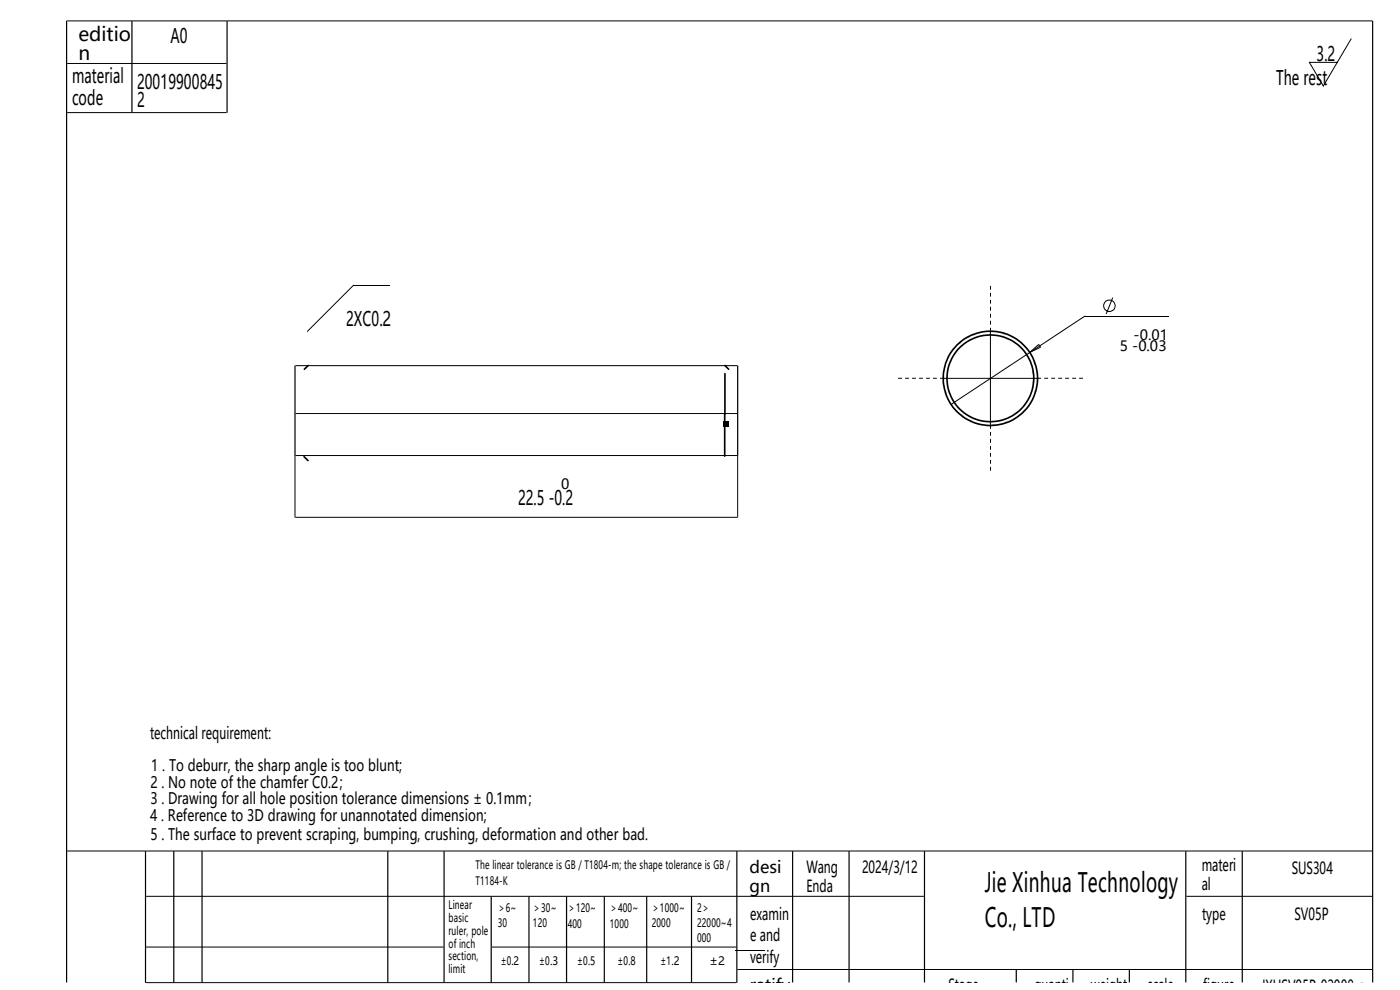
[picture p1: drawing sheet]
<svg xmlns="http://www.w3.org/2000/svg" width="297mm" height="210mm" viewBox="0 0 297 210" stroke-linecap="round" stroke-linejoin="round" font-family="sans-serif">
<defs><g id="words">
<g font-size="5.6">
<text x="208.9" y="189.1">Jie Xinhua Technology</text>
<text x="208.9" y="196.7">Co., LTD</text>
</g>
<g font-size="4.2">
<text x="36.2" y="9">A0</text>
<text x="15.3" y="17.6">material</text>
<text x="279.3" y="12.9">3.2</text>
<text x="15.3" y="22.4">code</text>
<text x="29.1" y="18.8">20019900845</text>
<text x="29.1" y="22.6">2</text>
<text x="270.7" y="18.1">The rest</text>
<text x="73.4" y="69.2">2XC0.2</text>
<text x="109.9" y="107.2">22.5 -0.2</text>
</g>
<g font-size="4.1">
<text x="16.6" y="8.6">editio</text>
<text x="16.6" y="12.8">n</text>
</g>
<g font-size="3.5">
<text x="31.8" y="156.7">technical requirement:</text>
<text x="159" y="185.2">desi</text>
<text x="171.1" y="185.2">Wang</text>
<text x="182.9" y="185.2">2024/3/12</text>
<text x="254.9" y="184.8">materi</text>
<text x="274" y="185.4">SUS304</text>
<text x="159" y="189.1">gn</text>
<text x="171.1" y="189.1">Enda</text>
<text x="254.9" y="188.8">al</text>
<text x="159.1" y="195.2">examin</text>
<text x="255" y="195.2">type</text>
<text x="274.6" y="195.1">SV05P</text>
<text x="159.1" y="199.7">e and</text>
<text x="159.1" y="204.3">verify</text>
<text x="159" y="210.2">ratify</text>
<text x="201.2" y="210.3">Stage</text>
<text x="219.5" y="210.3">quanti</text>
<text x="231.4" y="210.3">weight</text>
<text x="243.5" y="210.3">scale</text>
<text x="255.3" y="210.3">figure</text>
<text x="267.5" y="210.4">JXHSV05P-02008-a</text>
</g>
<g font-size="3.4">
<text x="31.9" y="167.1">2 . No note of the chamfer C0.2；</text>
<text x="32.1" y="163.5">1 . To deburr, the sharp angle is too blunt;</text>
<text x="31.9" y="170.6">3 . Drawing for all hole position tolerance dimensions ± 0.1mm；</text>
<text x="31.8" y="174.1">4 . Reference to 3D drawing for unannotated dimension;</text>
<text x="31.9" y="178.3">5 . The surface to prevent scraping, bumping, crushing, deformation and other bad.</text>
</g>
<g font-size="3">
<text x="237.6" y="74.4">5 -0.03</text>
<text x="240.5" y="72.1">-0.01</text>
<text x="119" y="103.6">0</text>
</g>
<g font-size="2.5">
<text x="100.9" y="184.3">The linear tolerance is GB / T1804-m; the shape tolerance is GB /</text>
<text x="100.9" y="187.6">T1184-K</text>
<text x="95.2" y="192.8">Linear</text>
<text x="95.2" y="195.6">basic</text>
<text x="105.6" y="193.4">＞6~</text>
<text x="105.6" y="196.7">30</text>
<text x="113.1" y="193.4">＞30~</text>
<text x="113.1" y="196.7">120</text>
<text x="120.4" y="193.4">＞120~</text>
<text x="120.4" y="196.8">400</text>
<text x="129.4" y="193.4">＞400~</text>
<text x="129.4" y="196.8">1000</text>
<text x="138.3" y="193.4">＞1000~</text>
<text x="138.3" y="196.7">2000</text>
<text x="147.9" y="193.4">2＞</text>
<text x="147.9" y="196.7">22000~4</text>
<text x="95.2" y="198.3">ruler, pole</text>
<text x="95.2" y="201">of inch</text>
<text x="95.2" y="203.7">section,</text>
<text x="147.9" y="199.9">000</text>
<text x="95.2" y="206.5">limit</text>
<text x="106.2" y="204.8">±0.2</text>
<text x="114.4" y="204.8">±0.3</text>
<text x="122.4" y="204.8">±0.5</text>
<text x="131" y="204.8">±0.8</text>
<text x="140.1" y="204.8">±1.2</text>
<text x="150.5" y="204.8">±2</text>
</g>
</g></defs>
<g fill="#000">
<path d="M74.9 60.4l.2 .2-9.9 9.7zM220.3 73.1l.1-.1 .4 .6-.1 .1zM64.4 96.8h.2l.9 .8v.2h-.3l-.8-.8zM153.6 87.8h.2l.1 .1v8.8l-.2 .2-.1-.2z"/>
<path d="M277.7 13.2h.2l2.9 5.1zM277.7 13.2h6.1l-6 .1zM286.6 8.2l.1 .1-6 10zM286.2 -.1h3.2zM286.2 -.1h6.1zM289.2 -.1h6.1zM239.7 -.1h3.2zM239.7 -.1h6.1zM242.7 -.1h6.1zM229.3 -.1h3.2zM229.3 -.1h6.1zM232.3 -.1h6.1zM215.1 -.1h9.4zM215.1 -.1h9.4zM205.8 -.1h9.5z"/>
<path d="M64.5 78.2l.8-.8h.2v.3l-.8 .7h-.3zM153.7 77.4h.2l.8 .8v.2h-.3l-.7-.7zM153.7 79.2l.1-.1 .2 .2v8.5l-.2 .2-.2-.2z"/>
<path d="M199.9 80.3a10.2 10.2 0 0 1 20.4 0 10.2 10.2 0 0 1-20.4 0zM200.3 80.3a9.8 9.8 0 0 0 19.6 0 9.8 9.8 0 0 0-19.6 0zM201.1 80.3a9 9 0 0 0 18 0 9 9 0 0 0-18 0zM200.7 80.3a9.4 9.4 0 0 1 18.8 0 9.4 9.4 0 0 1-18.8 0z"/>
<path d="M210.1 69.5l.1 .1-.1 .8zM210.1 68.1h.1l-.1 .8zM210.1 66.6l.1 .1-.1 .7zM210.1 65.1l.1 .1-.1 .7zM210.1 63.6l.1 .1-.1 .7zM210.1 62.1l.1 .1-.1 .8zM210.1 60.7h.1l-.1 .8zM199.4 80.2h.9l-.8 .1zM198 80.2h.8l-.8 .1zM196.5 80.2h.8l-.8 .1zM195 80.2h.8l-.7 .1zM193.5 80.2h.8l-.7 .1zM192 80.2h.8l-.7 .1zM190.5 80.2h.9l-.8 .1zM210.1 90.2h.1l-.1 .8zM210.1 91.6l.1 .1-.1 .8zM210.1 93.1l.1 .1-.1 .7zM210.1 94.6l.1 .1-.1 .7zM210.1 96.1l.1 .1-.1 .7zM210.1 97.6h.1l-.1 .8zM210.1 99.1h.1l-.1 .8zM220.1 80.2h.8l-.8 .1zM221.5 80.2h.9l-.8 .1zM223 80.2h.8l-.7 .1zM224.5 80.2h.8l-.7 .1zM226 80.2h.8l-.7 .1zM227.5 80.2h.8l-.8 .1zM228.9 80.2h.9l-.8 .1z"/>
<path d="M218.4 74.7l11.8-7.7-11.7 7.8zM201.7 85.7l16.9-11-16.8 11.2z"/>
<path d="M218.4 74.7l2.3-1.1 .1 .2-2.3 1zM218.4 74.7l1.9-1.7 .1 .1-1.9 1.7z"/>
<path d="M234.2 64.9a1.15 1.15 0 0 0 2.3 0 1.15 1.15 0 0 0-2.3 0zM234 64.8a1.35 1.35 0 0 1 2.7 0 1.35 1.35 0 0 1-2.7 0zM236 63.1l.2 .1-1.4 3.4h-.2z"/>
<path d="M210 70.2l.2 .1-.1 10.1zM200.1 80.2l10.1 .1-10.1 .1zM210 80.2l.2 .1-.1 10.1zM210 80.2l10.2 .1-10.1 .1z"/>
</g>
<g fill="none" stroke="#000" stroke-width=".21">
<path d="M14.3 13.5h33.7M14.3 4.4h276.8M14.3 23.9h33.7M62.7 77.6h93.7M74.9 60.5h7.7M230 67.1h18M62.6 96.6v13.2M62.7 87.7h93.7M62.7 96.6h93.7M156.5 96.6v13.2M62.7 109.7h93.7M14.3 180.5h276.8"/>
<path d="M31 190.1h165M251.7 190.1h39.4M31 200.9h63.1M31 208.4h125.2M104.3 200.9h51.9M156 201.7h6.2M156.4 205.7h134.7"/>
</g>
<g fill="none" stroke="#000" stroke-width=".25">
<path d="M14.1 4.4v204M28 4.5v19.3M48.2 4.5v19.4M291.2 4.4v204M62.6 77.5v19.2M156.5 77.5v19.2M30.9 180.6v27.9M36.9 180.6v27.8M42.9 180.6v27.8M82.3 180.6v27.8M94.2 180.6v27.8M104.2 190.2v18.2"/>
<path d="M112.2 190.2v18.2M120.2 190.2v18.2M128.2 190.2v18.2M137.2 190.2v18.2M146.7 190.2v18.2M156.3 180.6v27.9M168.2 180.6v27.8M180.1 180.6v27.8M196.1 180.6v27.8M251.6 180.6v27.8M263.5 180.6v27.8M215.6 205.7v2.7"/>
<path d="M227.6 205.7v2.7M239.6 205.7v2.7"/>
</g>
<path d="M153.5 89.3h1.1v1.2h-1.1z" fill-rule="evenodd" fill="#000"/>
<use href="#words"/>
</svg>
